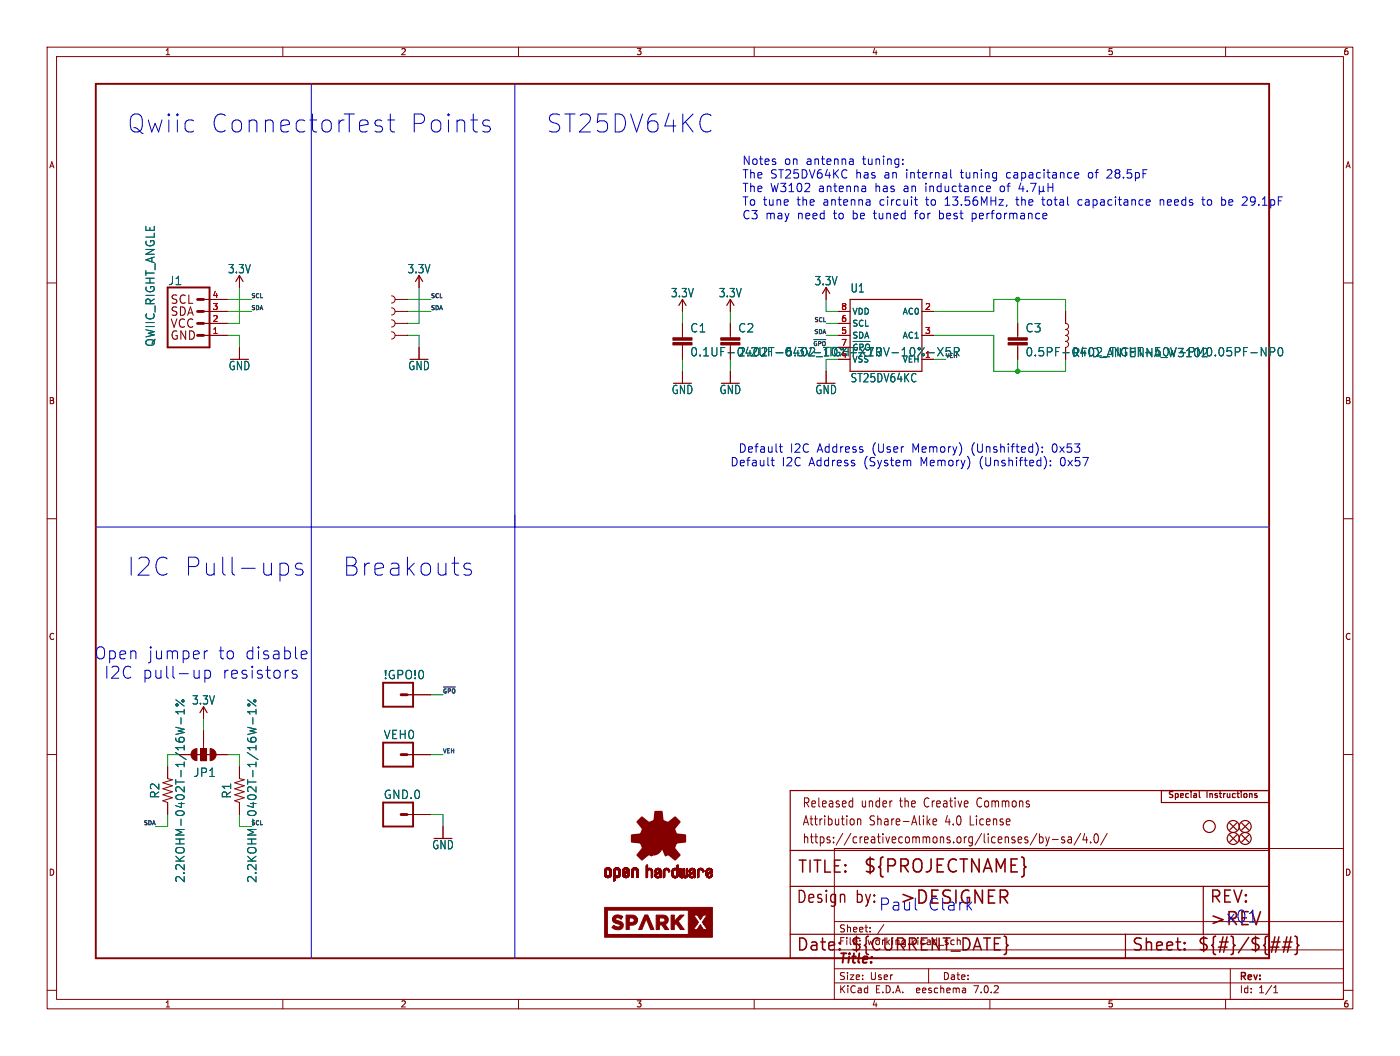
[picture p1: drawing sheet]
<svg xmlns="http://www.w3.org/2000/svg" width="297mm" height="224mm" viewBox="0 0 297 224" stroke-linecap="round" stroke-linejoin="round" font-family="sans-serif">
<defs><g id="words">
<g font-size="5.3" fill="#0000c2">
<text x="26.9" y="28.4">Qwiic</text>
<text x="44.3" y="28.4">Connector</text>
<text x="72.6" y="28.4">Test Points</text>
<text x="115.8" y="28.4">ST25DV64KC</text>
<text x="26.9" y="122.4">I2C Pull-ups</text>
<text x="72.6" y="122.4">Breakouts</text>
</g>
<text font-size="3.8" fill="#840000" x="183.1" y="185.4">${PROJECTNAME}</text>
<g font-size="3.8" fill="#0000c2">
<text x="190.8" y="192">&gt;DESIGNER</text>
<text x="256.5" y="196.6">&gt;REV</text>
</g>
<g font-size="3.5" fill="#0000c2">
<text x="20.1" y="140">Open</text>
<text x="31.3" y="140">jumper</text>
<text x="46.1" y="140">to</text>
<text x="51.6" y="140">disable</text>
<text x="22.1" y="144.1">I2C pull-up</text>
<text x="46.9" y="144.1">resistors</text>
<text x="186.4" y="193.3">Paul</text>
<text x="196.7" y="193.3">Clark</text>
<text x="260.1" y="195.8">x01</text>
</g>
<g font-size="3.5" fill="#840000">
<text x="169.2" y="185.4">TITLE:</text>
<text x="168.9" y="191.8">Design</text>
<text x="181.5" y="191.8">by:</text>
<text x="256.5" y="191.8">REV:</text>
<text x="168.9" y="201.9">Date:</text>
<text x="180.3" y="201.9">${CURRENT_DATE}</text>
<text x="240" y="201.9">Sheet:</text>
<text x="254" y="201.9">${#}/${##}</text>
</g>
<text font-size="2.8" fill="#840000" x="178" y="204.7">Title:</text>
<g font-size="2.7" fill="#840000">
<text x="170.2" y="171.5">Released</text>
<text x="182.6" y="171.5">under</text>
<text x="190.9" y="171.5">the</text>
<text x="196.2" y="171.5">Creative</text>
<text x="207.6" y="171.5">Commons</text>
<text x="170.2" y="175.3">Attribution</text>
<text x="170.2" y="179.1">https://creativecommons.org/licenses/by-sa/4.0/</text>
<text x="184.4" y="175.3">Share-Alike</text>
<text x="200.6" y="175.3">4.0</text>
<text x="205.9" y="175.3">License</text>
</g>
<g font-size="2.5" fill="#0000c2">
<text x="157.5" y="35.2">Notes</text>
<text x="166.3" y="35.2">on</text>
<text x="170.9" y="35.2">antenna</text>
<text x="182.9" y="35.2">tuning:</text>
<text x="157.5" y="38.1">The ST25DV64KC</text>
<text x="157.5" y="40.9">The W3102</text>
<text x="173.5" y="40.9">antenna</text>
<text x="181.4" y="38.1">has</text>
<text x="185.5" y="40.9">has</text>
<text x="187.4" y="38.1">an</text>
<text x="191.5" y="40.9">an</text>
<text x="192" y="38.1">internal</text>
<text x="196.1" y="40.9">inductance</text>
<text x="203.7" y="38.1">tuning</text>
<text x="212" y="40.9">of</text>
<text x="213.3" y="38.1">capacitance</text>
<text x="230.7" y="38.1">of</text>
<text x="234.7" y="38.1">28.5pF</text>
<text x="157.5" y="43.8">To tune</text>
<text x="157.5" y="46.7">C3 may</text>
<text x="169" y="43.8">the</text>
<text x="169" y="46.7">need</text>
<text x="174.5" y="43.8">antenna</text>
<text x="176.7" y="46.7">to</text>
<text x="180.7" y="46.7">be</text>
<text x="185.2" y="46.7">tuned</text>
<text x="186.5" y="43.8">circuit</text>
<text x="194" y="46.7">for</text>
<text x="196.3" y="43.8">to</text>
<text x="199.1" y="46.7">best</text>
<text x="200.3" y="43.8">13.56MHz,</text>
<text x="206" y="46.7">performance</text>
<text x="215.5" y="43.8">the</text>
<text x="221" y="43.8">total</text>
<text x="228.6" y="43.8">capacitance</text>
<text x="246" y="43.8">needs</text>
<text x="255" y="43.8">to</text>
<text x="259" y="43.8">be</text>
<text x="263.6" y="43.8">29.1pF</text>
<text x="154.9" y="99">Default</text>
<text x="156.7" y="96.2">Default</text>
<text x="165.8" y="99">I2C</text>
<text x="167.5" y="96.2">I2C</text>
<text x="171.5" y="99">Address</text>
<text x="173.2" y="96.2">Address</text>
<text x="183.1" y="99">(System</text>
<text x="184.8" y="96.2">(User</text>
<text x="193.3" y="96.2">Memory)</text>
<text x="195.1" y="99">Memory)</text>
<text x="205.9" y="96.2">(Unshifted):</text>
<text x="207.6" y="99">(Unshifted):</text>
<text x="223" y="96.2">0x53</text>
<text x="224.8" y="99">0x57</text>
</g>
<g font-size="2.5" fill="#006464">
<text x="48.3" y="58.1">3.3V</text>
<text x="86.4" y="58.1">3.3V</text>
<text x="35.6" y="60.6">J1</text>
<text x="142.3" y="63.2">3.3V</text>
<text x="152.5" y="63.2">3.3V</text>
<text x="172.8" y="60.7">3.3V</text>
<text x="180.4" y="62.2">U1</text>
<text x="146.4" y="70.7">C1</text>
<text x="156.6" y="70.7">C2</text>
<text x="217.5" y="70.7">C3</text>
<text x="33" y="73.6" transform="rotate(-90 33 73.6)">QWIIC_RIGHT_ANGLE</text>
<text x="156.6" y="75.7">2.2UF-0402_TIGHT-10V-10%-X5R</text>
<text x="217.5" y="75.7">0.5PF-0402_TIGHT-50V-PM0.05PF-NP0</text>
<text x="227.4" y="75.9">RFID_ANTENNA_W3102</text>
<text x="48.5" y="78.7">GND</text>
<text x="86.6" y="78.7">GND</text>
<text x="142.4" y="83.7">GND</text>
<text x="152.6" y="83.7">GND</text>
<text x="172.9" y="83.7">GND</text>
<text x="180.4" y="81.2">ST25DV64KC</text>
<text x="40.7" y="149.6">3.3V</text>
<text x="81.4" y="144.2">!GPO!0</text>
<text x="81.4" y="156.9">VEH0</text>
<text x="41" y="164.9">JP1</text>
<text x="33.9" y="169.4" transform="rotate(-90 33.9 169.4)">R2</text>
<text x="49.2" y="169.4" transform="rotate(-90 49.2 169.4)">R1</text>
<text x="81.4" y="169.6">GND.0</text>
<text x="91.6" y="180.3">GND</text>
<text x="39.3" y="187.3" transform="rotate(-90 39.3 187.3)">2.2KOHM-0402T-1/16W-1%</text>
<text x="54.6" y="187.3" transform="rotate(-90 54.6 187.3)">2.2KOHM-0402T-1/16W-1%</text>
</g>
<g font-size="2.5" fill="#840000">
<text x="36.1" y="64.7">SCL</text>
<text x="36.1" y="67.2">SDA</text>
<text x="36.1" y="69.7">VCC</text>
<text x="36.1" y="72.3">GND</text>
<text x="146.4" y="75.7">0.1UF-0402T-6.3V-10%-X7R</text>
</g>
<g font-size="2.1" fill="#840000">
<text x="178" y="197.9">Sheet:</text>
<text x="186.2" y="197.9">/</text>
<text x="178" y="200.6">File:</text>
<text x="184" y="200.6">working.kicad_sch</text>
<text x="178" y="208">Size:</text>
<text x="184.6" y="208">User</text>
<text x="200" y="208">Date:</text>
<text x="263" y="208.2">Rev:</text>
<text x="178" y="210.8">KiCad</text>
<text x="185.7" y="210.8">E.D.A.</text>
<text x="194.4" y="210.8">eeschema</text>
<text x="206.7" y="210.8">7.0.2</text>
<text x="263" y="210.8">Id:</text>
<text x="267" y="210.8">1/1</text>
</g>
<g font-size="1.8" fill="#840000">
<text x="35" y="11.8">1</text>
<text x="85" y="11.8">2</text>
<text x="135" y="11.8">3</text>
<text x="185" y="11.8">4</text>
<text x="235" y="11.8">5</text>
<text x="285" y="11.8">6</text>
<text x="10.4" y="35.8">A</text>
<text x="285.4" y="35.8">A</text>
<text x="10.3" y="85.8">B</text>
<text x="285.3" y="85.8">B</text>
<text x="10.3" y="135.8">C</text>
<text x="285.3" y="135.8">C</text>
<text x="247.6" y="169.5">Special</text>
<text x="256" y="169.5">Instructions</text>
<text x="10.3" y="185.8">D</text>
<text x="285.3" y="185.8">D</text>
<text x="35" y="213.8">1</text>
<text x="85" y="213.8">2</text>
<text x="135" y="213.8">3</text>
<text x="185" y="213.8">4</text>
<text x="235" y="213.8">5</text>
<text x="285" y="213.8">6</text>
</g>
<g font-size="1.8" fill="#a90000">
<text x="45.1" y="65.8">3</text>
<text x="45.1" y="63.2">4</text>
<text x="178.4" y="65.8">8</text>
<text x="196.2" y="65.8">2</text>
<text x="45.1" y="70.9">1</text>
<text x="45.1" y="68.3">2</text>
<text x="178.4" y="70.9">5</text>
<text x="178.4" y="68.3">6</text>
<text x="196.2" y="70.9">3</text>
<text x="178.4" y="75.9">4</text>
<text x="178.4" y="73.4">7</text>
<text x="196.2" y="75.9">1</text>
</g>
<g font-size="1.8" fill="#006464">
<text x="180.8" y="71.9">SDA</text>
<text x="180.8" y="69.4">SCL</text>
<text x="180.8" y="66.9">VDD</text>
<text x="191.4" y="66.9">AC0</text>
<text x="191.4" y="71.9">AC1</text>
<text x="180.8" y="77">VSS</text>
<text x="180.8" y="75.1">~{GPO}</text>
<text x="191.4" y="77">VEH</text>
</g>
<g font-size="1.2" fill="#0f0f0f">
<text x="53.3" y="63.3">SCL</text>
<text x="53.3" y="65.8">SDA</text>
<text x="91.4" y="65.8">SDA</text>
<text x="91.4" y="63.3">SCL</text>
<text x="172.6" y="70.9">SDA</text>
<text x="172.6" y="68.3">SCL</text>
<text x="94" y="147.1">~{GPO}</text>
<text x="94" y="159.8">VEH</text>
<text x="30.3" y="175">SDA</text>
</g>
<g font-size="1.2" fill="#006464">
<text x="172.3" y="73.4">~{GPO}</text>
<text x="200.7" y="76">VEH</text>
<text x="53.3" y="175">SCL</text>
</g>
</g></defs>
<g fill="none" stroke="#840000" stroke-width=".21">
<path d="M10 10h277v203.9h-277zM12 12h273v199.9h-273zM60 10v2M110 10v2M160 10v2M210 10v2M260 10v2M10 60h2M50.8 58.4v2.6M88.9 58.4v2.6M285 60h2M43.2 66h5.1"/>
<path d="M43.2 63.5h5.1M43.2 71.1h5.1M43.2 68.6h5.1M50.8 73.7v2.5M83.1 65.3a.76 .76 0 0 1 .7 .7 .76 .76 0 0 1-.7 .8M83.1 62.7a.76 .76 0 0 1 .7 .8 .76 .76 0 0 1-.7 .8M83.1 67.8a.76 .76 0 0 1 .7 .8 .76 .76 0 0 1-.7 .7M83.1 70.4a.76 .76 0 0 1 .7 .7 .76 .76 0 0 1-.7 .8M83.8 66h2.6M83.8 63.5h2.6M83.8 71.1h2.6M83.8 68.6h2.6"/>
<path d="M86.4 66h.1M86.4 63.5h.1M86.4 68.6h.1M86.4 71.1h.1M88.9 73.7v2.5M144.8 63.5v2.5M144.8 68.6v3M144.8 73.2v3M144.8 78.7v2.6M154.9 63.5v2.5M154.9 68.6v3M154.9 78.7v2.6"/>
<path d="M175.3 61v2.5M175.3 78.7v2.6M177.8 66h2.5M177.8 71.1h2.5M177.8 68.6h2.5M195.6 66h2.5M195.6 71.1h2.5M195.6 76.2h2.5M215.9 68.6v3M215.9 73.2v3M226.1 66v2.6l.4 .2 .2 .4-.2 .5-.4 .2 .4 .1 .2 .4-.2 .5-.4 .2 .3 .1 .3 .4-.1 .5-.5 .3 .4 .2 .2 .5-.2 .4-.4 .2M10 110h2"/>
<path d="M285 110h2M10 160h2M42.5 158.8h1.3v2.5h-1.3zM43.2 149.9v2.5M43.2 154.9v3.9M86.4 147.3h5M285 160h2M35.6 162.6v2.5l1 .3-2.1 .6 2.1 .6-2.1 .7 2.1 .6-2.1 .6 2.1 .7-2.1 .6 1.1 .4v2.5M38.1 160h2.5M45.7 160h2.6M50.8 162.6v2.5l1 .3-2 .6 2 .6-2 .7 2 .6-2 .6 2 .7-2 .6 1 .4v2.5M86.4 160h5"/>
<path d="M86.4 172.7h5M94 175.3v2.5M177 179.9h108v32h-108zM180.4 169.8l.5 .1M180.9 169.2v1.9M180.9 171l-.5 .1M181.9 173.6v1.3M181.9 173.8l.2-.2 .4 .1 .1 1.2M196.8 174.2l.5 .7M197.3 173.6l-.6 .8M197.9 174.3l.8-.2-.1-.4-.4-.1-.3 .3 .1 .9h.6M220 176.7l-1.4 2.5"/>
<path d="M220.5 176.8v1.9M220.5 177.5h.5l.3 .3-.2 .8h-.6M221.8 177.5l.4 1.2M222.2 178.7l-.4 .7M222.6 177.5l-.4 1.2M223.2 178h1.3M225.8 177.5h-.4l-.2 .2 .1 .3 .5 .2v.4h-.6M226.6 177.5h.6l.1 1.2M227.3 177.9l-.5 .1a.4 .4 0 0 0-.3 .4 .4 .4 0 0 0 .3 .3l.5-.1M229.3 176.7l-1.4 2.5M230.1 176.7l-.4 1.4h1M230.5 177.5v1.2"/>
<path d="M231.4 178.6v.1M232.3 176.9l.3-.1a1.34 1.34 0 0 1 0 1.9h-.1a1.44 1.44 0 0 1-.2-1.8zM234.9 176.7l-1.4 2.5M177 195.4h108M184.6 197.5v.1M184.6 196.7v.1M10 210h2M60 211.9v2M110 211.9v2M160 211.9v2M177 208.4h108M177 205.4h108"/>
<path d="M177 201.4h108M197 205.4v3M204.6 209.5l.3 .2v.8M204.9 210.4l-.5 .1M204.9 209.9h-.5M210 211.9v2M260 211.9v2M261 205.4v6.5M270.2 210.5h.9M270.2 209.4l.4-.4v1.5M285 210h2"/>
</g>
<g fill="none" stroke="#840000" stroke-width=".25">
<path d="M50 59.7l.8-1.3 .8 1.3M88.1 59.7l.8-1.3 .8 1.3M144 64.8l.8-1.3 .7 1.3M154.2 64.8l.7-1.3 .8 1.3M174.5 62.2l.8-1.2 .7 1.2M180.3 63.5h15.3v15.2h-15.3zM42.4 151.1l.8-1.2 .7 1.2M41.4 160h3.8M246.4 167.6v2.6h22.8M254.4 167.8v1.1l.2 .2M260.9 177l1.5 1.6M260.9 174.5l1.5 1.5"/>
<path d="M262.4 177l-1.5 1.6M262.4 174.5l-1.5 1.5M263.4 177l1.5 1.6M263.4 174.5l1.5 1.5M264.9 174.5l-1.5 1.5M264.9 177l-1.5 1.6M266.5 168.7l.2 .2-.2 .2M266.5 168.3h.1M167.6 198.1h101.6v-30.5h-101.6v35.6h101.6M167.6 180.3h101.6M167.6 188h101.6M238.8 198.1v5.1"/>
<path d="M255.3 188v10.1"/>
<circle cx="256.5" cy="175.3" r="1.27"/>
<circle cx="261.6" cy="175.3" r="1.27"/>
<circle cx="261.6" cy="177.8" r="1.27"/>
<circle cx="264.2" cy="177.8" r="1.27"/>
<circle cx="264.2" cy="175.3" r="1.27"/>
</g>
<path d="M20.3 17.8h248.9v185.4h-248.9zM35.6 61h8.8v12.7h-8.8zM81.3 144.8h6.3v5.1h-6.3zM81.3 157.5h6.3v5.1h-6.3zM81.3 170.2h6.3v5.1h-6.3z" fill="none" stroke="#840000" stroke-width=".41"/>
<path d="M41.9 71.1h1.3M41.9 68.6h1.3M41.9 66h1.3M41.9 63.5h1.3M85.1 147.3h1.3M85.1 160h1.3M85.1 172.7h1.3" fill="none" stroke="#840000" stroke-width=".61"/>
<g fill="none" stroke="#840000" stroke-width=".32">
<path d="M251.3 199.9v.2M251.3 199.9l.1 .1-.1 .1M251.3 199.9l-.1 .1 .1 .1M269.7 199.7h1.9M271.3 198.7l-.7 3.2M272.3 199.7h1.8M273 198.7l-.7 3.2M273.9 198.7l-.8 3.2M274.7 198.5l.4 .2 .1 .2v1.2l.4 .4-.4 .3v1.2l-.1 .3-.4 .1M251.3 201.2l.1 .1-.1 .1M251.3 201.2l-.1 .1 .1 .1M251.3 201.2v.2"/>
<path d="M269.5 200.8h1.8M272 200.8h1.9"/>
</g>
<g fill="#840000" stroke="#840000" stroke-width=".21">
<path d="M131.6 194.8h.2z"/>
<path d="M136.8 194h.6l.4 .8h-1.3z"/>
<path d="M142.4 194h.6v.8h-.6z"/>
<path d="M144.3 194h.8l-.7 .8h-.8z"/>
<path d="M136.5 194.8h1.3l.9 2.3h-.7l-.9-2.3-.9 2.3h-.7z"/>
<path d="M142.4 194.8h.6v.6l.6-.6h.8l-.5 .5 1.3 1.8h-.8l-1-1.3-.4 .4v.9h-.6z"/>
<path d="M146 195.9h2l-.9 1.2h.8l.7-1 .7 1h.7l-.8-1.2h1.9v2.8h-5.3v-.5h.2z"/>
<path d="M132.8 194l1.8 .1 .3 .2 .3 .5h-.7l-.5-.1-1.2 .1z"/>
<path d="M139.2 194l1.9 .1 .4 .2 .2 .5h-.7l-.4-.1-1.4 .1z"/>
<path d="M128.3 192.4h22.8v3.5h-1.9l-.2-.4 1-1.5h-.8l-.6 1-.7-1h-.7l1 1.6-.2 .3h-2v-2.9h-17.1v5.2h16.9v.5h-17.5z"/>
<path d="M130.2 194.3a1.59 1.59 0 0 1 1.9 .1l-.3 .4-.8-.2-.4 .2h-.7z"/>
<path d="M139.2 194.8h.7v.7l1-.1 .2-.3-.1-.3h.7l.1 .3a.95 .95 0 0 1-.7 .9l.8 1.1h-.8l-.7-1h-.5v1h-.7z"/>
<path d="M132.8 194.8h.7v.8h.5a.47 .47 0 0 0 .5-.2 .47 .47 0 0 0 0-.6h.7v.3a1.26 1.26 0 0 1-1.7 1.1v.9h-.7z"/>
<path d="M129.9 194.8h.7v.2l.3 .2a1.09 1.09 0 0 1 1.3 1 1.17 1.17 0 0 1-1.8 .8l-.6-.3 .4-.5a.82 .82 0 0 0 1.4 .1l-.1-.2-.6-.2a.92 .92 0 0 1-1-1.1z"/>
<path d="M142.7 72.6h4.1v.6h-4.1z"/>
<path d="M142.7 71.6h4.1v.5h-4.1z"/>
<path d="M128.2 185.4h.4z"/>
<path d="M128.2 185.3l.4 .1z"/>
<path d="M128.2 185.3h.4z"/>
<path d="M128.2 185.2l.4 .1z"/>
<path d="M128.2 185.2h.4z"/>
<path d="M128.2 185.1l.4 .1z"/>
<path d="M128.2 185.1h.4z"/>
<path d="M128.2 185l.4 .1z"/>
<path d="M128.2 185h.4z"/>
<path d="M128.2 184.9l.4 .1z"/>
<path d="M128.2 184.9h.4z"/>
<path d="M128.2 184.8l.4 .1z"/>
<path d="M128.2 184.8h.4z"/>
<path d="M128.2 184.7l.4 .1z"/>
<path d="M128.2 184.7h.4z"/>
<path d="M128.3 185.5h.4z"/>
<path d="M128.3 185.5h.3z"/>
<path d="M128.3 185.4l.3 .1z"/>
<path d="M128.3 184.7h.3z"/>
<path d="M128.3 184.6l.3 .1z"/>
<path d="M128.3 184.6h.3z"/>
<path d="M128.3 184.6h.4z"/>
<path d="M128.3 185.6h.4z"/>
<path d="M128.3 185.5l.4 .1z"/>
<path d="M128.3 184.5l.4 .1z"/>
<path d="M128.3 184.5h.4z"/>
<path d="M128.3 185.6l.5 .1z"/>
<path d="M128.3 185.6h.5z"/>
<path d="M128.3 184.4l.5 .1z"/>
<path d="M128.3 184.4h.5z"/>
<path d="M128.3 185.7h.5z"/>
<path d="M128.3 185.7h.6z"/>
<path d="M128.3 184.4h.6z"/>
<path d="M128.3 185.7h1.3z"/>
<path d="M128.3 184.4h1.3z"/>
<path d="M128.3 185.8h1.3z"/>
<path d="M128.3 185.7l1.3 .1z"/>
<path d="M128.3 184.3l1.3 .1z"/>
<path d="M128.3 184.3h1.3z"/>
<path d="M128.4 185.8h1.2z"/>
<path d="M128.4 184.3h1.2z"/>
<path d="M128.4 184.3h1.1z"/>
<path d="M128.4 185.8h1.1z"/>
<path d="M128.4 184.2l1.1 .1z"/>
<path d="M128.4 185.8l1.1 .1z"/>
<path d="M128.4 184.2h1.1z"/>
<path d="M128.4 185.9h1.1z"/>
<path d="M128.5 185.9h1z"/>
<path d="M128.5 184.2h1z"/>
<path d="M128.5 185.9l.9 .1z"/>
<path d="M128.5 184.1l.9 .1z"/>
<path d="M128.5 186h.9z"/>
<path d="M128.5 184.1h.9z"/>
<path d="M128.6 184.1h.8z"/>
<path d="M128.6 186h.8z"/>
<path d="M128.6 186h.7z"/>
<path d="M128.6 184.1h.7z"/>
<path d="M128.7 186l.6 .1z"/>
<path d="M128.7 184l.6 .1z"/>
<path d="M128.7 186.1h.5z"/>
<path d="M128.7 184h.5z"/>
<path d="M128.8 186.1h.4z"/>
<path d="M128.8 184h.4z"/>
<path d="M128.8 186.1h.3z"/>
<path d="M128.8 184h.3z"/>
<path d="M128.9 186.1h.2z"/>
<path d="M128.9 184h.2z"/>
<path d="M129 184.4h.6z"/>
<path d="M129.1 185.7h.5z"/>
<path d="M129.1 184.4h.5z"/>
<path d="M129.2 185.7h.5z"/>
<path d="M129.2 184.4h.4z"/>
<path d="M129.2 185.6l.5 .1z"/>
<path d="M129.2 185.6h.5z"/>
<path d="M129.2 184.4l.5 .1z"/>
<path d="M129.2 184.5h.5z"/>
<path d="M129.3 185.6h.4z"/>
<path d="M129.3 184.5h.4z"/>
<path d="M129.3 184.5l.4 .1z"/>
<path d="M129.3 185.5l.4 .1z"/>
<path d="M129.3 185.5h.4z"/>
<path d="M129.3 184.6h.4z"/>
<path d="M129.3 185.4l.4 .1z"/>
<path d="M129.3 185.4h.4z"/>
<path d="M129.3 185.3l.4 .1z"/>
<path d="M129.3 185.3h.4z"/>
<path d="M129.3 185.2l.4 .1z"/>
<path d="M129.3 185.2h.4z"/>
<path d="M129.3 185.1l.4 .1z"/>
<path d="M129.3 185.1h.4z"/>
<path d="M129.3 185l.4 .1z"/>
<path d="M129.3 185h.4z"/>
<path d="M129.3 184.9l.4 .1z"/>
<path d="M129.3 184.9h.4z"/>
<path d="M129.3 184.8l.4 .1z"/>
<path d="M129.3 184.8h.4z"/>
<path d="M129.3 184.7l.4 .1z"/>
<path d="M129.3 184.7h.4z"/>
<path d="M129.3 184.6l.4 .1z"/>
<path d="M130.2 186.7l.2 .1z"/>
<path d="M130.2 186.7h.2z"/>
<path d="M130.2 186.7h.3z"/>
<path d="M130.2 186.6l.3 .1z"/>
<path d="M130.2 186.6h.3z"/>
<path d="M130.2 186.5l.3 .1z"/>
<path d="M130.2 186.5h.3z"/>
<path d="M130.2 186.4l.3 .1z"/>
<path d="M130.2 186.4h.3z"/>
<path d="M130.2 186.3l.3 .1z"/>
<path d="M130.2 186.3h.3z"/>
<path d="M130.2 186.2l.3 .1z"/>
<path d="M130.2 186.2h.3z"/>
<path d="M130.2 186.1l.3 .1z"/>
<path d="M130.2 186.1h.3z"/>
<path d="M130.2 186.1h.4z"/>
<path d="M130.2 186l1 .1z"/>
<path d="M130.2 186h1z"/>
<path d="M130.2 186h1.1z"/>
<path d="M130.2 185.9l1.2 .1z"/>
<path d="M130.2 185.9h1.2z"/>
<path d="M130.2 185.9h1.3z"/>
<path d="M130.2 185.8l1.3 .1z"/>
<path d="M130.2 185.8h1.3z"/>
<path d="M130.2 185.7l1.3 .1z"/>
<path d="M130.2 185.7h1.3z"/>
<path d="M130.2 185.7h.6z"/>
<path d="M130.2 185.7h.5z"/>
<path d="M130.2 185.6l.5 .1z"/>
<path d="M130.2 185.6h.5z"/>
<path d="M130.2 185.6h.4z"/>
<path d="M130.2 185.5l.4 .1z"/>
<path d="M130.2 185.5h.4z"/>
<path d="M130.2 185.5h.3z"/>
<path d="M130.2 185.4l.3 .1z"/>
<path d="M130.2 185.4h.3z"/>
<path d="M130.2 185.3l.3 .1z"/>
<path d="M130.2 185.3h.3z"/>
<path d="M130.2 185.2l.3 .1z"/>
<path d="M130.2 185.2h.3z"/>
<path d="M130.2 185.1l.3 .1z"/>
<path d="M130.2 185.1h.3z"/>
<path d="M130.2 185l.3 .1z"/>
<path d="M130.2 185h.3z"/>
<path d="M130.2 184.9l.3 .1z"/>
<path d="M130.2 184.9h.3z"/>
<path d="M130.2 184.8l.3 .1z"/>
<path d="M130.2 184.8h.3z"/>
<path d="M130.2 184.7l.3 .1z"/>
<path d="M130.2 184.7h.3z"/>
<path d="M130.2 184.6l.3 .1z"/>
<path d="M130.2 184.6h.3z"/>
<path d="M130.2 184.6h.4z"/>
<path d="M130.2 186.8h.1z"/>
<path d="M130.2 184.5l.4 .1z"/>
<path d="M130.2 184.5h.4z"/>
<path d="M130.2 184.5h.5z"/>
<path d="M130.2 184.4l.5 .1z"/>
<path d="M130.2 184.4h.5z"/>
<path d="M130.2 184.4h.6z"/>
<path d="M130.2 184.4h1.3z"/>
<path d="M130.2 184.3l1.3 .1z"/>
<path d="M130.2 184.3h1.3z"/>
<path d="M130.3 184.3h1.2z"/>
<path d="M130.3 184.2l1.2 .1z"/>
<path d="M130.3 184.2h1.2z"/>
<path d="M130.3 184.2h1.1z"/>
<path d="M130.4 184.2h1z"/>
<path d="M130.4 184.1l1 .1z"/>
<path d="M130.4 184.1h.9z"/>
<path d="M130.5 184.1h.8z"/>
<path d="M130.5 184.1h.7z"/>
<path d="M130.6 184l.6 .1z"/>
<path d="M130.6 186.1h.5z"/>
<path d="M130.6 184h.5z"/>
<path d="M130.7 186.1h.4z"/>
<path d="M130.7 184h.4z"/>
<path d="M130.7 184h.3z"/>
<path d="M130.8 186.1h.2z"/>
<path d="M130.8 184h.2z"/>
<path d="M130.9 184.4h.6z"/>
<path d="M131 185.7h.5z"/>
<path d="M131 185.7h.6z"/>
<path d="M131 184.4h.6z"/>
<path d="M131.1 185.7h.5z"/>
<path d="M131.1 184.4h.5z"/>
<path d="M131.1 185.6l.5 .1z"/>
<path d="M131.1 184.4l.5 .1z"/>
<path d="M131.1 185.6h.5z"/>
<path d="M131.1 184.5h.5z"/>
<path d="M131.2 185.6h.4z"/>
<path d="M131.2 184.5h.4z"/>
<path d="M131.2 184.5l.4 .1z"/>
<path d="M131.2 185.5l.4 .1z"/>
<path d="M131.2 184.6h.4z"/>
<path d="M131.2 185.5h.4z"/>
<path d="M131.2 185.4l.4 .1z"/>
<path d="M131.2 185.4h.4z"/>
<path d="M131.2 184.7h.4z"/>
<path d="M131.2 184.6l.4 .1z"/>
<path d="M131.2 185.3l.4 .1z"/>
<path d="M131.2 185.3h.4z"/>
<path d="M131.2 185.2l.4 .1z"/>
<path d="M131.2 185.2h.4z"/>
<path d="M131.2 185.1l.4 .1z"/>
<path d="M131.2 185.1h.4z"/>
<path d="M131.2 185l.4 .1z"/>
<path d="M131.2 185h.4z"/>
<path d="M131.2 184.9l.4 .1z"/>
<path d="M131.2 184.9h.4z"/>
<path d="M131.2 184.8l.4 .1z"/>
<path d="M131.2 184.8h.4z"/>
<path d="M131.2 184.7l.4 .1z"/>
<path d="M132.1 185.5h.4z"/>
<path d="M132.1 185.4l.4 .1z"/>
<path d="M132.1 185.4h.4z"/>
<path d="M132.1 185.4h.5z"/>
<path d="M132.1 185.3l.5 .1z"/>
<path d="M132.1 185.3h.5z"/>
<path d="M132.1 185.3h.6z"/>
<path d="M132.1 185.3h.7z"/>
<path d="M132.1 185.2l.7 .1z"/>
<path d="M132.1 185.2h.7z"/>
<path d="M132.1 185.2h.8z"/>
<path d="M132.1 185.2h.9z"/>
<path d="M132.1 185.1l.9 .1z"/>
<path d="M132.1 185.1h.9z"/>
<path d="M132.1 185.1h1z"/>
<path d="M132.1 185.1h1.1z"/>
<path d="M132.1 185l1.1 .1z"/>
<path d="M132.1 185h1.2z"/>
<path d="M132.1 185h1.3z"/>
<path d="M132.1 184.9l1.4 .1z"/>
<path d="M132.1 184.9h1.4z"/>
<path d="M132.1 184.9h.4z"/>
<path d="M132.1 184.9h.3z"/>
<path d="M132.1 184.8l.3 .1z"/>
<path d="M132.1 184.8h.3z"/>
<path d="M132.1 184.7l.3 .1z"/>
<path d="M132.1 184.7h.3z"/>
<path d="M132.1 184.7h.4z"/>
<path d="M132.1 184.6l.4 .1z"/>
<path d="M132.1 184.6h.4z"/>
<path d="M132.1 185.6h.5z"/>
<path d="M132.1 185.6h.4z"/>
<path d="M132.1 185.5l.4 .1z"/>
<path d="M132.1 184.5l.4 .1z"/>
<path d="M132.1 184.5h.4z"/>
<path d="M132.1 185.7h.5z"/>
<path d="M132.1 185.6l.5 .1z"/>
<path d="M132.1 184.5h.5z"/>
<path d="M132.1 184.4l.5 .1z"/>
<path d="M132.1 184.4h.5z"/>
<path d="M132.1 185.7h.6z"/>
<path d="M132.1 184.4h.6z"/>
<path d="M132.1 185.7h1.3z"/>
<path d="M132.2 185.8h1.2z"/>
<path d="M132.2 185.7l1.2 .1z"/>
<path d="M132.2 184.4h1.2z"/>
<path d="M132.2 184.3l1.2 .1z"/>
<path d="M132.2 184.3h1.2z"/>
<path d="M132.2 185.8l1.1 .1z"/>
<path d="M132.2 185.9h1.1z"/>
<path d="M132.2 184.2l1.2 .1z"/>
<path d="M132.2 184.2h1.2z"/>
<path d="M132.3 185.9h1z"/>
<path d="M132.3 184.2h1z"/>
<path d="M132.3 185.9l1 .1z"/>
<path d="M132.3 184.1l1 .1z"/>
<path d="M132.3 186h.9z"/>
<path d="M132.4 184.1h.9z"/>
<path d="M132.4 186h.8z"/>
<path d="M132.4 184.1h.8z"/>
<path d="M132.4 184.1h.7z"/>
<path d="M132.5 186h.6z"/>
<path d="M132.5 184l.6 .1z"/>
<path d="M132.5 186l.6 .1z"/>
<path d="M132.5 184h.6z"/>
<path d="M132.5 186.1h.6z"/>
<path d="M132.5 184.9h1z"/>
<path d="M132.6 184.9h.9z"/>
<path d="M132.6 184h.4z"/>
<path d="M132.6 186.1h.4z"/>
<path d="M132.6 186.1h.3z"/>
<path d="M132.7 186.1h.2z"/>
<path d="M132.7 184.9h.8z"/>
<path d="M132.7 184h.2z"/>
<path d="M132.7 184.8l.8 .1z"/>
<path d="M132.7 184.8h.8z"/>
<path d="M132.8 184.8h.7z"/>
<path d="M132.9 184.8h.6z"/>
<path d="M132.9 184.4h.5z"/>
<path d="M132.9 185.7h.5z"/>
<path d="M132.9 184.4h.6z"/>
<path d="M132.9 184.7l.6 .1z"/>
<path d="M133 185.7h.5z"/>
<path d="M133 184.7h.5z"/>
<path d="M133 184.4h.5z"/>
<path d="M133 184.4l.5 .1z"/>
<path d="M133 185.6l.5 .1z"/>
<path d="M133 184.5h.5z"/>
<path d="M133 185.6h.5z"/>
<path d="M133.1 185.6h.4z"/>
<path d="M133.1 184.5h.4z"/>
<path d="M133.1 184.7h.4z"/>
<path d="M133.1 184.5l.4 .1z"/>
<path d="M133.1 184.6h.4z"/>
<path d="M133.1 185.5l.4 .1z"/>
<path d="M133.1 185.5h.4z"/>
<path d="M133.1 184.6l.4 .1z"/>
<path d="M133.1 185.4l.4 .1z"/>
<path d="M133.1 185.4h.4z"/>
<path d="M133.2 185.4h.3z"/>
<path d="M133.2 185.3l.3 .1z"/>
<path d="M133.2 185.3h.3z"/>
<path d="M133.3 185.3h.2z"/>
<path d="M133.3 185.2l.2 .1z"/>
<path d="M133.3 185.2h.2z"/>
<path d="M134 186h.2z"/>
<path d="M134 186h.3z"/>
<path d="M134 185.9l.3 .1z"/>
<path d="M134 185.9h.4z"/>
<path d="M134 185.8l.4 .1z"/>
<path d="M134 185.8h.4z"/>
<path d="M134 185.7l.4 .1z"/>
<path d="M134 185.7h.4z"/>
<path d="M134 185.6l.4 .1z"/>
<path d="M134 185.6h.4z"/>
<path d="M134 185.5l.4 .1z"/>
<path d="M134 185.5h.4z"/>
<path d="M134 185.4l.4 .1z"/>
<path d="M134 185.4h.4z"/>
<path d="M134 185.3l.4 .1z"/>
<path d="M134 185.3h.4z"/>
<path d="M134 185.2l.4 .1z"/>
<path d="M134 185.2h.4z"/>
<path d="M134 185.1l.4 .1z"/>
<path d="M134 185.1h.4z"/>
<path d="M134 185l.4 .1z"/>
<path d="M134 185h.4z"/>
<path d="M134 184.9l.4 .1z"/>
<path d="M134 184.9h.4z"/>
<path d="M134 184.8l.4 .1z"/>
<path d="M134 184.8h.4z"/>
<path d="M134 184.7l.4 .1z"/>
<path d="M134 184.7h.4z"/>
<path d="M134 184.6l.4 .1z"/>
<path d="M134 184.6h.4z"/>
<path d="M134 186l.2 .1z"/>
<path d="M134 186.1h.1z"/>
<path d="M134 184.5l.4 .1z"/>
<path d="M134 184.5h.4z"/>
<path d="M134 184.5h.5z"/>
<path d="M134 184.4l.5 .1z"/>
<path d="M134 184.4h.5z"/>
<path d="M134 184.4h.6z"/>
<path d="M134.1 184.4h.6z"/>
<path d="M134.1 184.4h1.3z"/>
<path d="M134.1 184.3l1.3 .1z"/>
<path d="M134.1 184.3h1.3z"/>
<path d="M134.1 184.3h1.2z"/>
<path d="M134.1 184.2l1.2 .1z"/>
<path d="M134.1 184.2h1.2z"/>
<path d="M134.2 184.2h1.1z"/>
<path d="M134.2 184.2h1z"/>
<path d="M134.2 184.1l1 .1z"/>
<path d="M134.2 184.1h1z"/>
<path d="M134.3 184.1h.8z"/>
<path d="M134.4 184.1h.6z"/>
<path d="M134.4 184l.6 .1z"/>
<path d="M134.4 184h.6z"/>
<path d="M134.5 184h.4z"/>
<path d="M134.6 184h.3z"/>
<path d="M134.6 184h.2z"/>
<path d="M134.8 184.4h.6z"/>
<path d="M134.9 184.4h.5z"/>
<path d="M134.9 184.4l.5 .1z"/>
<path d="M134.9 184.5h.5z"/>
<path d="M135 184.5h.4z"/>
<path d="M135 184.5l.4 .1z"/>
<path d="M135 184.6h.4z"/>
<path d="M135 186h.3z"/>
<path d="M135 186h.4z"/>
<path d="M135 185.9l.4 .1z"/>
<path d="M135 185.9h.5z"/>
<path d="M135 185.8l.5 .1z"/>
<path d="M135 185.8h.5z"/>
<path d="M135 185.7l.5 .1z"/>
<path d="M135 185.7h.5z"/>
<path d="M135 185.6l.5 .1z"/>
<path d="M135 185.6h.5z"/>
<path d="M135 185.5l.5 .1z"/>
<path d="M135 185.5h.5z"/>
<path d="M135 185.4l.5 .1z"/>
<path d="M135 185.4h.5z"/>
<path d="M135 185.3l.5 .1z"/>
<path d="M135 185.3h.5z"/>
<path d="M135 185.2l.5 .1z"/>
<path d="M135 185.2h.5z"/>
<path d="M135 185.1l.5 .1z"/>
<path d="M135 185.1h.5z"/>
<path d="M135 185l.5 .1z"/>
<path d="M135 185h.5z"/>
<path d="M135 184.9l.5 .1z"/>
<path d="M135 184.9h.5z"/>
<path d="M135 184.8l.5 .1z"/>
<path d="M135 184.8h.5z"/>
<path d="M135 184.7l.5 .1z"/>
<path d="M135 184.7h.5z"/>
<path d="M135 184.6l.5 .1z"/>
<path d="M135.1 186l.2 .1z"/>
<path d="M135.1 186h.2z"/>
<path d="M135.1 186.1h.1z"/>
<path d="M137.1 186.1h.1z"/>
<path d="M137.1 186.1h.2z"/>
<path d="M137.1 183.6h.3z"/>
<path d="M137.1 186l.2 .1z"/>
<path d="M137.1 186h.2z"/>
<path d="M137.1 186h.3z"/>
<path d="M137.1 185.9l.3 .1z"/>
<path d="M137.1 185.9h.3z"/>
<path d="M137.1 185.8l.3 .1z"/>
<path d="M137.1 185.8h.3z"/>
<path d="M137.1 185.7l.3 .1z"/>
<path d="M137.1 185.7h.3z"/>
<path d="M137.1 185.6l.3 .1z"/>
<path d="M137.1 185.6h.3z"/>
<path d="M137.1 185.5l.3 .1z"/>
<path d="M137.1 185.5h.3z"/>
<path d="M137.1 185.4l.3 .1z"/>
<path d="M137.1 185.4h.3z"/>
<path d="M137.1 185.3l.3 .1z"/>
<path d="M137.1 185.3h.3z"/>
<path d="M137.1 185.2l.3 .1z"/>
<path d="M137.1 185.2h.3z"/>
<path d="M137.1 185.1l.3 .1z"/>
<path d="M137.1 185.1h.3z"/>
<path d="M137.1 185l.3 .1z"/>
<path d="M137.1 185h.3z"/>
<path d="M137.1 184.9l.3 .1z"/>
<path d="M137.1 184.9h.3z"/>
<path d="M137.1 184.8l.3 .1z"/>
<path d="M137.1 184.8h.3z"/>
<path d="M137.1 184.7l.3 .1z"/>
<path d="M137.1 184.7h.3z"/>
<path d="M137.1 184.6l.3 .1z"/>
<path d="M137.1 184.6h.3z"/>
<path d="M137.1 184.6h.4z"/>
<path d="M137.1 184.5l.4 .1z"/>
<path d="M137.1 184.5h.4z"/>
<path d="M137.1 184.5h.5z"/>
<path d="M137.1 184.4l.5 .1z"/>
<path d="M137.1 184.4h.5z"/>
<path d="M137.1 184.4h.6z"/>
<path d="M137.1 184.4h1.2z"/>
<path d="M137.1 184.3l1.2 .1z"/>
<path d="M137.1 184.3h1.2z"/>
<path d="M137.1 184.3h1.1z"/>
<path d="M137.1 184.2l1.1 .1z"/>
<path d="M137.1 184.2h1.1z"/>
<path d="M137.1 184.2h1z"/>
<path d="M137.1 184.2h.3z"/>
<path d="M137.1 184.1l.3 .1z"/>
<path d="M137.1 184.1h.3z"/>
<path d="M137.1 184l.3 .1z"/>
<path d="M137.1 184h.3z"/>
<path d="M137.1 183.9l.3 .1z"/>
<path d="M137.1 183.9h.3z"/>
<path d="M137.1 183.8l.3 .1z"/>
<path d="M137.1 183.8h.3z"/>
<path d="M137.1 183.7l.3 .1z"/>
<path d="M137.1 183.7h.3z"/>
<path d="M137.1 183.6l.3 .1z"/>
<path d="M137.1 183.5l.3 .1z"/>
<path d="M137.1 183.5h.3z"/>
<path d="M137.2 183.5h.2z"/>
<path d="M137.5 184.2h.6z"/>
<path d="M137.5 184.2h.5z"/>
<path d="M137.6 184.1l.4 .1z"/>
<path d="M137.6 184.1h.4z"/>
<path d="M137.8 184.4h.5z"/>
<path d="M137.9 184.4h.4z"/>
<path d="M138 184.4l.4 .1z"/>
<path d="M138 184.5h.4z"/>
<path d="M138.1 184.5h.3z"/>
<path d="M138.1 184.5l.3 .1z"/>
<path d="M138.1 184.6h.3z"/>
<path d="M138.1 184.6l.3 .1z"/>
<path d="M138.1 184.7h.3z"/>
<path d="M138.2 184.7h.2z"/>
<path d="M138.2 184.8h.2z"/>
<path d="M138.2 184.7l.2 .1z"/>
<path d="M138.2 186.1h.1z"/>
<path d="M138.2 186.1h.2z"/>
<path d="M138.2 186l.2 .1z"/>
<path d="M138.2 186h.2z"/>
<path d="M138.2 185.9l.2 .1z"/>
<path d="M138.2 185.9h.2z"/>
<path d="M138.2 185.8l.2 .1z"/>
<path d="M138.2 185.8h.2z"/>
<path d="M138.2 185.7l.2 .1z"/>
<path d="M138.2 185.7h.2z"/>
<path d="M138.2 185.6l.2 .1z"/>
<path d="M138.2 185.6h.2z"/>
<path d="M138.2 185.5l.2 .1z"/>
<path d="M138.2 185.5h.2z"/>
<path d="M138.2 185.4l.2 .1z"/>
<path d="M138.2 185.4h.2z"/>
<path d="M138.2 185.3l.2 .1z"/>
<path d="M138.2 185.3h.2z"/>
<path d="M138.2 185.2l.2 .1z"/>
<path d="M138.2 185.2h.2z"/>
<path d="M138.2 185.1l.2 .1z"/>
<path d="M138.2 185.1h.2z"/>
<path d="M138.2 185l.2 .1z"/>
<path d="M138.2 185h.2z"/>
<path d="M138.2 184.9l.2 .1z"/>
<path d="M138.2 184.9h.2z"/>
<path d="M138.2 184.8l.2 .1z"/>
<path d="M138.9 185.7h.3z"/>
<path d="M138.9 185.6l.3 .1z"/>
<path d="M138.9 185.6h.3z"/>
<path d="M138.9 185.5l.3 .1z"/>
<path d="M138.9 185.5h.3z"/>
<path d="M138.9 184.9h.2z"/>
<path d="M138.9 184.8l.3 .1z"/>
<path d="M138.9 184.8h.3z"/>
<path d="M138.9 185.7l.4 .1z"/>
<path d="M138.9 185.7h.4z"/>
<path d="M138.9 185.5h.4z"/>
<path d="M138.9 184.9h.1z"/>
<path d="M138.9 184.7l.3 .1z"/>
<path d="M138.9 184.7h.3z"/>
<path d="M138.9 185.8h.4z"/>
<path d="M138.9 185.4l.4 .1z"/>
<path d="M138.9 185.4h.4z"/>
<path d="M138.9 184.6l.3 .1z"/>
<path d="M138.9 184.6h.3z"/>
<path d="M138.9 185.8h.5z"/>
<path d="M138.9 185.4h.5z"/>
<path d="M138.9 185.4h.6z"/>
<path d="M138.9 184.6h.4z"/>
<path d="M139 185.9h.8z"/>
<path d="M139 185.8l.4 .1z"/>
<path d="M139 185.3l.5 .1z"/>
<path d="M139 184.5l.3 .1z"/>
<path d="M139 184.5h.3z"/>
<path d="M139 185.3h.5z"/>
<path d="M139 184.5h.4z"/>
<path d="M139 185.3h.6z"/>
<path d="M139 185.3h.7z"/>
<path d="M139 184.4l.4 .1z"/>
<path d="M139 184.4h.5z"/>
<path d="M139 185.9l.8 .1z"/>
<path d="M139 185.2l.7 .1z"/>
<path d="M139 184.4h.6z"/>
<path d="M139 186h.8z"/>
<path d="M139 185.2h.7z"/>
<path d="M139 184.4h1.1z"/>
<path d="M139.1 186h.7z"/>
<path d="M139.1 185.2h.6z"/>
<path d="M139.1 184.4h1z"/>
<path d="M139.1 185.2h.7z"/>
<path d="M139.1 184.3l1 .1z"/>
<path d="M139.1 184.3h1z"/>
<path d="M139.1 185.2h.8z"/>
<path d="M139.1 184.3h.9z"/>
<path d="M139.2 184.3h.8z"/>
<path d="M139.2 186l.6 .1z"/>
<path d="M139.2 185.1l1.1 .1z"/>
<path d="M139.2 184.2l.8 .1z"/>
<path d="M139.2 186.1h.6z"/>
<path d="M139.2 184.2h.8z"/>
<path d="M139.2 185.1h1.1z"/>
<path d="M139.2 184.2h.7z"/>
<path d="M139.3 185.1h1z"/>
<path d="M139.3 186.1h.5z"/>
<path d="M139.3 184.2h.6z"/>
<path d="M139.3 186.1h.4z"/>
<path d="M139.3 184.2h.5z"/>
<path d="M139.4 185.1h.9z"/>
<path d="M139.4 184.1l.4 .1z"/>
<path d="M139.4 184.1h.4z"/>
<path d="M139.4 185l.9 .1z"/>
<path d="M139.5 185h.8z"/>
<path d="M139.5 185.8l.2 .1z"/>
<path d="M139.5 184.1h.2z"/>
<path d="M139.6 185.8h.1z"/>
<path d="M139.6 185h.7z"/>
<path d="M139.6 184.4h.6z"/>
<path d="M139.7 184.4h.5z"/>
<path d="M139.7 184.9l.6 .1z"/>
<path d="M139.7 184.9h.6z"/>
<path d="M139.8 184.4l.4 .1z"/>
<path d="M139.8 184.9h.5z"/>
<path d="M139.8 184.5h.4z"/>
<path d="M139.9 184.5h.3z"/>
<path d="M139.9 184.9h.4z"/>
<path d="M139.9 184.5l.3 .1z"/>
<path d="M139.9 184.6h.3z"/>
<path d="M139.9 184.8l.4 .1z"/>
<path d="M139.9 185.2h.4z"/>
<path d="M139.9 184.8h.4z"/>
<path d="M139.9 184.6h.4z"/>
<path d="M139.9 184.7h.4z"/>
<path d="M139.9 184.6l.4 .1z"/>
<path d="M140 185.2h.3z"/>
<path d="M140 184.8h.3z"/>
<path d="M140 184.7h.3z"/>
<path d="M140 186.1h.1z"/>
<path d="M140 186.1h.2z"/>
<path d="M140 186l.2 .1z"/>
<path d="M140 186h.3z"/>
<path d="M140 185.9l.3 .1z"/>
<path d="M140 185.9h.3z"/>
<path d="M140 185.8l.3 .1z"/>
<path d="M140 185.8h.3z"/>
<path d="M140 185.7l.3 .1z"/>
<path d="M140 185.7h.3z"/>
<path d="M140 185.6l.3 .1z"/>
<path d="M140 185.6h.3z"/>
<path d="M140 185.5l.3 .1z"/>
<path d="M140 185.5h.3z"/>
<path d="M140 185.4l.3 .1z"/>
<path d="M140 185.4h.3z"/>
<path d="M140 185.3l.3 .1z"/>
<path d="M140 185.3h.3z"/>
<path d="M140 185.2l.3 .1z"/>
<path d="M140 184.7l.3 .1z"/>
<path d="M140.7 186.1h.1z"/>
<path d="M140.7 186.1h.2z"/>
<path d="M140.7 186l.2 .1z"/>
<path d="M140.7 186h.3z"/>
<path d="M140.7 185.9l.3 .1z"/>
<path d="M140.7 185.9h.3z"/>
<path d="M140.7 185.8l.3 .1z"/>
<path d="M140.7 185.8h.3z"/>
<path d="M140.7 185.7l.3 .1z"/>
<path d="M140.7 185.7h.3z"/>
<path d="M140.7 185.6l.3 .1z"/>
<path d="M140.7 185.6h.3z"/>
<path d="M140.7 185.5l.3 .1z"/>
<path d="M140.7 185.5h.3z"/>
<path d="M140.7 185.4l.3 .1z"/>
<path d="M140.7 185.4h.3z"/>
<path d="M140.7 185.3l.3 .1z"/>
<path d="M140.7 185.3h.3z"/>
<path d="M140.7 185.2l.3 .1z"/>
<path d="M140.7 185.2h.3z"/>
<path d="M140.7 185.1l.3 .1z"/>
<path d="M140.7 185.1h.3z"/>
<path d="M140.7 185l.3 .1z"/>
<path d="M140.7 185h.3z"/>
<path d="M140.7 184.9l.3 .1z"/>
<path d="M140.7 184.9h.3z"/>
<path d="M140.7 184.8l.3 .1z"/>
<path d="M140.7 184.8h.3z"/>
<path d="M140.7 184.7l.3 .1z"/>
<path d="M140.7 184.7h.3z"/>
<path d="M140.7 184.6l.3 .1z"/>
<path d="M140.7 184.6h.3z"/>
<path d="M140.7 184.6h.4z"/>
<path d="M140.8 184.6h.3z"/>
<path d="M140.8 184.5l.3 .1z"/>
<path d="M140.8 184.5h.3z"/>
<path d="M140.8 184.5h.4z"/>
<path d="M140.8 184.4l.4 .1z"/>
<path d="M140.8 184.4h.5z"/>
<path d="M140.8 184.4h.6z"/>
<path d="M140.8 184.4h1.2z"/>
<path d="M140.9 184.4h1z"/>
<path d="M140.9 184.3l1 .1z"/>
<path d="M140.9 184.3h1z"/>
<path d="M141 184.3h.8z"/>
<path d="M141 184.2l.8 .1z"/>
<path d="M141 184.2h.8z"/>
<path d="M141.1 184.2h.7z"/>
<path d="M141.1 184.2h.6z"/>
<path d="M141.2 184.1l.4 .1z"/>
<path d="M141.2 184.1h.4z"/>
<path d="M141.3 184.1h.1z"/>
<path d="M141.4 184.4h.6z"/>
<path d="M141.5 184.4h.5z"/>
<path d="M141.6 184.4l.4 .1z"/>
<path d="M141.6 184.5h.4z"/>
<path d="M141.7 184.5h.3z"/>
<path d="M141.7 184.5l.3 .1z"/>
<path d="M141.7 184.6h.4z"/>
<path d="M141.7 184.6h.3z"/>
<path d="M141.8 184.6l.3 .1z"/>
<path d="M141.8 184.6h.3z"/>
<path d="M141.8 184.7h.3z"/>
<path d="M141.8 184.8h.2z"/>
<path d="M141.8 184.8h.3z"/>
<path d="M141.8 184.7l.3 .1z"/>
<path d="M141.8 184.9h.2z"/>
<path d="M141.8 184.8l.2 .1z"/>
<path d="M141.8 184.9h.1z"/>
<path d="M142.5 185.5h.3z"/>
<path d="M142.5 185.4l.3 .1z"/>
<path d="M142.5 185.4h.3z"/>
<path d="M142.5 185.3l.3 .1z"/>
<path d="M142.5 185.3h.3z"/>
<path d="M142.5 185.2l.3 .1z"/>
<path d="M142.5 185.2h.3z"/>
<path d="M142.5 185.1l.3 .1z"/>
<path d="M142.5 185.1h.3z"/>
<path d="M142.5 185l.3 .1z"/>
<path d="M142.5 185h.3z"/>
<path d="M142.5 184.9l.3 .1z"/>
<path d="M142.5 184.9h.3z"/>
<path d="M142.5 184.8l.3 .1z"/>
<path d="M142.5 184.8h.3z"/>
<path d="M142.5 184.7l.3 .1z"/>
<path d="M142.5 184.7h.3z"/>
<path d="M142.5 185.6h.3z"/>
<path d="M142.5 185.5l.3 .1z"/>
<path d="M142.6 185.6h.2z"/>
<path d="M142.6 184.7h.2z"/>
<path d="M142.6 185.7h.3z"/>
<path d="M142.6 185.6l.3 .1z"/>
<path d="M142.6 185.6h.3z"/>
<path d="M142.6 184.6l.3 .1z"/>
<path d="M142.6 184.6h.3z"/>
<path d="M142.6 184.5l.3 .1z"/>
<path d="M142.6 185.8h.4z"/>
<path d="M142.6 185.7l.3 .1z"/>
<path d="M142.6 184.5h.3z"/>
<path d="M142.6 184.5h.4z"/>
<path d="M142.6 185.8h.5z"/>
<path d="M142.6 184.4l.4 .1z"/>
<path d="M142.6 184.4h.5z"/>
<path d="M142.7 185.9h1.1z"/>
<path d="M142.7 185.8l.5 .1z"/>
<path d="M142.7 184.4h.4z"/>
<path d="M142.7 184.4h.5z"/>
<path d="M142.7 184.4h1.2z"/>
<path d="M142.7 185.9h1z"/>
<path d="M142.7 184.3l1.2 .1z"/>
<path d="M142.7 184.3h1.2z"/>
<path d="M142.7 185.9l1 .1z"/>
<path d="M142.7 186h1z"/>
<path d="M142.8 186h.9z"/>
<path d="M142.8 184.3h1.1z"/>
<path d="M142.8 186h.8z"/>
<path d="M142.8 184.2l1.1 .1z"/>
<path d="M142.8 184.2h1.1z"/>
<path d="M142.9 186l.7 .1z"/>
<path d="M142.9 184.2h1z"/>
<path d="M142.9 186.1h.7z"/>
<path d="M142.9 184.2h.6z"/>
<path d="M142.9 186.1h.6z"/>
<path d="M143 186.1h.5z"/>
<path d="M143 184.2h.5z"/>
<path d="M143 186.1h.4z"/>
<path d="M143 184.1l.4 .1z"/>
<path d="M143 184.1h.4z"/>
<path d="M143.1 184.1h.2z"/>
<path d="M143.2 184.4h.7z"/>
<path d="M143.3 185.8l.5 .1z"/>
<path d="M143.3 184.4h.6z"/>
<path d="M143.3 185.8h.5z"/>
<path d="M143.4 184.4h.5z"/>
<path d="M143.4 185.8h.4z"/>
<path d="M143.4 184.4l.5 .1z"/>
<path d="M143.4 184.5h.5z"/>
<path d="M143.5 184.5h.4z"/>
<path d="M143.5 185.8h.3z"/>
<path d="M143.5 185.7l.3 .1z"/>
<path d="M143.5 185.7h.3z"/>
<path d="M143.5 184.5l.4 .1z"/>
<path d="M143.5 184.6h.4z"/>
<path d="M143.5 185.7h.4z"/>
<path d="M143.6 185.7h.3z"/>
<path d="M143.6 184.6h.3z"/>
<path d="M143.6 184.2h.3z"/>
<path d="M143.6 185.6l.3 .1z"/>
<path d="M143.6 185.6h.3z"/>
<path d="M143.6 184.6l.3 .1z"/>
<path d="M143.6 185.5l.3 .1z"/>
<path d="M143.6 185.5h.3z"/>
<path d="M143.6 185.4h.3z"/>
<path d="M143.6 185.3l.3 .1z"/>
<path d="M143.6 185.3h.3z"/>
<path d="M143.6 185.2h.3z"/>
<path d="M143.6 185.1l.3 .1z"/>
<path d="M143.6 185.1h.3z"/>
<path d="M143.6 185h.3z"/>
<path d="M143.6 184.9h.3z"/>
<path d="M143.6 184.8h.3z"/>
<path d="M143.6 184.7l.3 .1z"/>
<path d="M143.6 184.7h.3z"/>
<path d="M143.6 184.1l.3 .1z"/>
<path d="M143.6 184.1h.3z"/>
<path d="M143.6 184h.3z"/>
<path d="M143.6 183.9h.3z"/>
<path d="M143.6 183.8h.3z"/>
<path d="M143.6 183.7l.3 .1z"/>
<path d="M143.6 183.7h.3z"/>
<path d="M143.6 183.6l.3 .1z"/>
<path d="M143.6 183.6h.3z"/>
<path d="M143.6 185.4l.3 .1z"/>
<path d="M143.6 185.2l.3 .1z"/>
<path d="M143.6 185l.3 .1z"/>
<path d="M143.6 184.9l.3 .1z"/>
<path d="M143.6 184.8l.3 .1z"/>
<path d="M143.6 184l.3 .1z"/>
<path d="M143.6 183.9l.3 .1z"/>
<path d="M143.6 183.8l.3 .1z"/>
<path d="M143.6 183.5l.3 .1z"/>
<path d="M143.6 183.5h.3z"/>
<path d="M143.7 183.5h.2z"/>
<path d="M143.8 183.5h.1z"/>
<path d="M144.2 185.6h.3z"/>
<path d="M144.2 185.5l.3 .1z"/>
<path d="M144.2 185.5h.3z"/>
<path d="M144.2 185.4l.3 .1z"/>
<path d="M144.2 185.4h.3z"/>
<path d="M144.2 185.3l.3 .1z"/>
<path d="M144.2 185.3h.3z"/>
<path d="M144.2 185.2l.3 .1z"/>
<path d="M144.2 185.2h.3z"/>
<path d="M144.2 185.1l.3 .1z"/>
<path d="M144.2 185.1h.3z"/>
<path d="M144.2 185l.3 .1z"/>
<path d="M144.2 185h.3z"/>
<path d="M144.2 184.9l.3 .1z"/>
<path d="M144.2 184.9h.3z"/>
<path d="M144.2 184.8l.3 .1z"/>
<path d="M144.2 184.8h.3z"/>
<path d="M144.2 184.7l.3 .1z"/>
<path d="M144.2 184.7h.3z"/>
<path d="M144.2 184.6l.3 .1z"/>
<path d="M144.2 184.6h.3z"/>
<path d="M144.2 184.5l.3 .1z"/>
<path d="M144.2 184.5h.3z"/>
<path d="M144.2 184.4l.3 .1z"/>
<path d="M144.2 184.4h.3z"/>
<path d="M144.2 184.3l.3 .1z"/>
<path d="M144.2 184.3h.3z"/>
<path d="M144.2 185.8h.3z"/>
<path d="M144.2 185.7l.3 .1z"/>
<path d="M144.2 185.7h.3z"/>
<path d="M144.2 185.6l.3 .1z"/>
<path d="M144.2 184.2l.3 .1z"/>
<path d="M144.2 185.8h.4z"/>
<path d="M144.2 184.2h.3z"/>
<path d="M144.2 185.8l1.6 .1z"/>
<path d="M144.2 185.9h1.6z"/>
<path d="M144.3 185.9h1.5z"/>
<path d="M144.3 184.2h.2z"/>
<path d="M144.3 186h1.5z"/>
<path d="M144.3 185.9l1.5 .1z"/>
<path d="M144.3 186h1.4z"/>
<path d="M144.4 186h1.3z"/>
<path d="M144.4 186l.6 .1z"/>
<path d="M144.4 186.1h.5z"/>
<path d="M144.5 186.1h.4z"/>
<path d="M144.5 186.1h.3z"/>
<path d="M144.7 185.8h.6z"/>
<path d="M144.8 185.8h.5z"/>
<path d="M144.8 185.8h.4z"/>
<path d="M144.8 185.7l.4 .1z"/>
<path d="M144.8 185.7h.4z"/>
<path d="M144.9 185.7h.3z"/>
<path d="M144.9 185.6l.3 .1z"/>
<path d="M144.9 185.6h.3z"/>
<path d="M144.9 185.5h.3z"/>
<path d="M144.9 185.4h.3z"/>
<path d="M144.9 185.3h.3z"/>
<path d="M144.9 185.2l.3 .1z"/>
<path d="M144.9 185.2h.3z"/>
<path d="M144.9 185.5l.3 .1z"/>
<path d="M144.9 185.4l.3 .1z"/>
<path d="M144.9 185.3l.3 .1z"/>
<path d="M144.9 185.1l.3 .1z"/>
<path d="M144.9 185.1h.3z"/>
<path d="M144.9 185l.3 .1z"/>
<path d="M144.9 185h.3z"/>
<path d="M144.9 184.9l.3 .1z"/>
<path d="M144.9 184.9h.3z"/>
<path d="M144.9 184.8l.3 .1z"/>
<path d="M144.9 184.8h.3z"/>
<path d="M144.9 184.7l.3 .1z"/>
<path d="M144.9 184.7h.3z"/>
<path d="M144.9 184.6l.3 .1z"/>
<path d="M144.9 184.6h.3z"/>
<path d="M144.9 184.5l.3 .1z"/>
<path d="M144.9 184.5h.3z"/>
<path d="M144.9 184.4l.3 .1z"/>
<path d="M144.9 184.4h.3z"/>
<path d="M144.9 184.3l.3 .1z"/>
<path d="M144.9 184.3h.3z"/>
<path d="M144.9 184.2l.3 .1z"/>
<path d="M144.9 184.2h.3z"/>
<path d="M145 184.2h.2z"/>
<path d="M145 186l.7 .1z"/>
<path d="M145.1 184.2h.1z"/>
<path d="M145.1 186.1h.5z"/>
<path d="M145.2 186.1h.4z"/>
<path d="M145.2 186.1h.3z"/>
<path d="M145.4 185.8h.4z"/>
<path d="M145.5 185.8h.4z"/>
<path d="M145.5 185.7l.4 .1z"/>
<path d="M145.5 185.7h.4z"/>
<path d="M145.6 185.7h.3z"/>
<path d="M145.6 185.6l.3 .1z"/>
<path d="M145.6 185.6h.3z"/>
<path d="M145.6 185.5l.3 .1z"/>
<path d="M145.6 185.5h.3z"/>
<path d="M145.6 185.4l.3 .1z"/>
<path d="M145.6 185.4h.3z"/>
<path d="M145.6 185.3l.3 .1z"/>
<path d="M145.6 185.3h.3z"/>
<path d="M145.6 185.2l.3 .1z"/>
<path d="M145.6 185.2h.3z"/>
<path d="M145.6 185.1l.3 .1z"/>
<path d="M145.6 185.1h.3z"/>
<path d="M145.6 185l.3 .1z"/>
<path d="M145.6 185h.3z"/>
<path d="M145.6 184.9l.3 .1z"/>
<path d="M145.6 184.9h.3z"/>
<path d="M145.6 184.8l.3 .1z"/>
<path d="M145.6 184.8h.3z"/>
<path d="M145.6 184.7l.3 .1z"/>
<path d="M145.6 184.7h.3z"/>
<path d="M145.6 184.6l.3 .1z"/>
<path d="M145.6 184.6h.3z"/>
<path d="M145.6 184.5l.3 .1z"/>
<path d="M145.6 184.5h.3z"/>
<path d="M145.6 184.4l.3 .1z"/>
<path d="M145.6 184.4h.3z"/>
<path d="M145.6 184.3l.3 .1z"/>
<path d="M145.6 184.3h.3z"/>
<path d="M145.6 184.2l.3 .1z"/>
<path d="M145.6 184.2h.3z"/>
<path d="M145.7 184.2h.2z"/>
<path d="M146.1 185.7h.4z"/>
<path d="M146.1 185.6l.4 .1z"/>
<path d="M146.1 185.6h.4z"/>
<path d="M146.1 185.5l.4 .1z"/>
<path d="M146.1 185.5h.4z"/>
<path d="M146.2 185.7l.3 .1z"/>
<path d="M146.2 185.7h.3z"/>
<path d="M146.2 185.5h.3z"/>
<path d="M146.2 184.9h.1z"/>
<path d="M146.2 184.9h.2z"/>
<path d="M146.2 184.8l.2 .1z"/>
<path d="M146.2 184.8h.2z"/>
<path d="M146.2 184.8h.3z"/>
<path d="M146.2 184.7l.3 .1z"/>
<path d="M146.2 184.7h.3z"/>
<path d="M146.2 185.8h.3z"/>
<path d="M146.2 185.4l.3 .1z"/>
<path d="M146.2 185.4h.4z"/>
<path d="M146.2 184.6l.3 .1z"/>
<path d="M146.2 184.6h.3z"/>
<path d="M146.2 185.8h.4z"/>
<path d="M146.2 185.8l.8 .1z"/>
<path d="M146.2 185.8h.5z"/>
<path d="M146.2 185.4h.5z"/>
<path d="M146.2 185.9h.8z"/>
<path d="M146.2 185.3l.5 .1z"/>
<path d="M146.2 185.3h.5z"/>
<path d="M146.2 184.5l.4 .1z"/>
<path d="M146.2 184.5h.4z"/>
<path d="M146.2 185.3h.6z"/>
<path d="M146.2 185.3h.7z"/>
<path d="M146.3 185.9h.7z"/>
<path d="M146.3 185.3h.6z"/>
<path d="M146.3 184.4l.4 .1z"/>
<path d="M146.3 184.4h.4z"/>
<path d="M146.3 185.2l.6 .1z"/>
<path d="M146.3 185.9l.7 .1z"/>
<path d="M146.3 185.2h.6z"/>
<path d="M146.3 184.4h.5z"/>
<path d="M146.3 186h.7z"/>
<path d="M146.3 184.4h1.1z"/>
<path d="M146.3 185.2h.7z"/>
<path d="M146.3 184.3l1.1 .1z"/>
<path d="M146.3 184.3h1.1z"/>
<path d="M146.3 184.3h1z"/>
<path d="M146.4 186h.7z"/>
<path d="M146.4 185.2h.7z"/>
<path d="M146.4 184.3h.9z"/>
<path d="M146.4 186l.6 .1z"/>
<path d="M146.4 185.1l.8 .1z"/>
<path d="M146.4 184.2l.9 .1z"/>
<path d="M146.5 186.1h.5z"/>
<path d="M146.5 184.2h.7z"/>
<path d="M146.5 185.1h1z"/>
<path d="M146.5 184.2h.6z"/>
<path d="M146.6 185.1h.9z"/>
<path d="M146.6 184.2h.5z"/>
<path d="M146.6 186.1h.4z"/>
<path d="M146.6 184.1l.5 .1z"/>
<path d="M146.7 184.1h.3z"/>
<path d="M146.7 185l.8 .1z"/>
<path d="M146.7 185h.8z"/>
<path d="M146.8 185h.7z"/>
<path d="M146.8 185.8h.2z"/>
<path d="M146.9 185h.6z"/>
<path d="M146.9 184.4h.5z"/>
<path d="M146.9 184.9l.6 .1z"/>
<path d="M146.9 184.9h.6z"/>
<path d="M147 184.9h.5z"/>
<path d="M147 184.4h.4z"/>
<path d="M147 184.4l.4 .1z"/>
<path d="M147 184.5h.4z"/>
<path d="M147.1 184.5h.4z"/>
<path d="M147.1 184.9h.4z"/>
<path d="M147.1 184.5l.4 .1z"/>
<path d="M147.1 184.6h.4z"/>
<path d="M147.2 184.8l.3 .1z"/>
<path d="M147.2 184.6h.3z"/>
<path d="M147.2 184.8h.3z"/>
<path d="M147.2 185.1l.3 .1z"/>
<path d="M147.2 184.6l.3 .1z"/>
<path d="M147.2 185.2h.3z"/>
<path d="M147.2 184.7h.3z"/>
<path d="M147.2 186.1h.2z"/>
<path d="M147.2 186l.3 .1z"/>
<path d="M147.2 186h.3z"/>
<path d="M147.2 185.9l.3 .1z"/>
<path d="M147.2 185.9h.3z"/>
<path d="M147.2 185.8l.3 .1z"/>
<path d="M147.2 185.8h.3z"/>
<path d="M147.2 185.7l.3 .1z"/>
<path d="M147.2 185.7h.3z"/>
<path d="M147.2 185.6l.3 .1z"/>
<path d="M147.2 185.6h.3z"/>
<path d="M147.2 185.5l.3 .1z"/>
<path d="M147.2 185.5h.3z"/>
<path d="M147.2 185.4l.3 .1z"/>
<path d="M147.2 185.4h.3z"/>
<path d="M147.2 185.3l.3 .1z"/>
<path d="M147.2 185.3h.3z"/>
<path d="M147.2 185.2l.3 .1z"/>
<path d="M147.2 184.7l.3 .1z"/>
<path d="M148 186.1h.1z"/>
<path d="M148 186.1h.2z"/>
<path d="M148 186l.2 .1z"/>
<path d="M148 186h.2z"/>
<path d="M148 185.9l.2 .1z"/>
<path d="M148 185.9h.2z"/>
<path d="M148 185.8l.2 .1z"/>
<path d="M148 185.8h.2z"/>
<path d="M148 185.7l.2 .1z"/>
<path d="M148 185.7h.2z"/>
<path d="M148 185.6l.2 .1z"/>
<path d="M148 185.6h.2z"/>
<path d="M148 185.5l.2 .1z"/>
<path d="M148 185.5h.2z"/>
<path d="M148 185.4l.2 .1z"/>
<path d="M148 185.4h.2z"/>
<path d="M148 185.3l.2 .1z"/>
<path d="M148 185.3h.2z"/>
<path d="M148 185.2l.2 .1z"/>
<path d="M148 185.2h.2z"/>
<path d="M148 185.1l.2 .1z"/>
<path d="M148 185.1h.2z"/>
<path d="M148 185l.2 .1z"/>
<path d="M148 185h.2z"/>
<path d="M148 184.9l.2 .1z"/>
<path d="M148 184.9h.2z"/>
<path d="M148 184.8l.2 .1z"/>
<path d="M148 184.8h.2z"/>
<path d="M148 184.7l.3 .1z"/>
<path d="M148 184.7h.3z"/>
<path d="M148 184.6l.3 .1z"/>
<path d="M148 184.6h.3z"/>
<path d="M148 184.5l.4 .1z"/>
<path d="M148 184.5h.4z"/>
<path d="M148.1 184.5h.3z"/>
<path d="M148.1 184.4l.4 .1z"/>
<path d="M148.1 184.4h.4z"/>
<path d="M148.1 184.4h.5z"/>
<path d="M148.1 184.4h1.1z"/>
<path d="M148.1 184.3l1.1 .1z"/>
<path d="M148.2 184.3h1z"/>
<path d="M148.2 184.3h.9z"/>
<path d="M148.2 184.2l.9 .1z"/>
<path d="M148.3 184.2h.8z"/>
<path d="M148.3 184.2h.7z"/>
<path d="M148.3 184.2h.6z"/>
<path d="M148.4 184.2h.5z"/>
<path d="M148.4 184.1l.5 .1z"/>
<path d="M148.5 184.1h.3z"/>
<path d="M148.6 184.1h.1z"/>
<path d="M148.7 184.4h.5z"/>
<path d="M148.8 184.4h.4z"/>
<path d="M148.8 184.4l.4 .1z"/>
<path d="M148.9 184.5h.3z"/>
<path d="M148.9 184.5h.4z"/>
<path d="M148.9 184.5l.4 .1z"/>
<path d="M149 184.6h.3z"/>
<path d="M149 184.7h.3z"/>
<path d="M149 184.6l.3 .1z"/>
<path d="M149 184.7l.3 .1z"/>
<path d="M149 184.9h.2z"/>
<path d="M149 184.8l.3 .1z"/>
<path d="M149 184.8h.3z"/>
<path d="M149.1 184.9h.1z"/>
<path d="M149.8 185.6h.3z"/>
<path d="M149.8 185.5l.3 .1z"/>
<path d="M149.8 185.5h.3z"/>
<path d="M149.8 185.4l.3 .1z"/>
<path d="M149.8 185.4h.3z"/>
<path d="M149.8 185.4h.4z"/>
<path d="M149.8 185.4h.5z"/>
<path d="M149.8 185.3l.5 .1z"/>
<path d="M149.8 185.3h.5z"/>
<path d="M149.8 185.3h.6z"/>
<path d="M149.8 185.3h.7z"/>
<path d="M149.8 185.2l.7 .1z"/>
<path d="M149.8 185.2h.7z"/>
<path d="M149.8 185.2h.8z"/>
<path d="M149.8 185.2h.9z"/>
<path d="M149.8 185.1l.9 .1z"/>
<path d="M149.8 185.1h1z"/>
<path d="M149.8 185.1h1.1z"/>
<path d="M149.8 185.1h.3z"/>
<path d="M149.8 185l.3 .1z"/>
<path d="M149.8 185h.3z"/>
<path d="M149.8 184.9l.3 .1z"/>
<path d="M149.8 184.9h.3z"/>
<path d="M149.8 184.8l.3 .1z"/>
<path d="M149.8 184.8h.3z"/>
<path d="M149.8 184.7l.3 .1z"/>
<path d="M149.8 184.7h.3z"/>
<path d="M149.8 185.7h.3z"/>
<path d="M149.8 185.6l.3 .1z"/>
<path d="M149.8 184.6l.3 .1z"/>
<path d="M149.8 184.6h.3z"/>
<path d="M149.8 185.7h.4z"/>
<path d="M149.8 184.6h.4z"/>
<path d="M149.8 185.7l.4 .1z"/>
<path d="M149.8 184.5l.4 .1z"/>
<path d="M149.8 184.5h.4z"/>
<path d="M149.9 185.8h.3z"/>
<path d="M149.9 184.5h.3z"/>
<path d="M149.9 185.8h.4z"/>
<path d="M149.9 184.5h.4z"/>
<path d="M149.9 184.4l.4 .1z"/>
<path d="M149.9 185.8h.5z"/>
<path d="M149.9 184.4h.4z"/>
<path d="M149.9 184.4h.5z"/>
<path d="M149.9 185.8l.5 .1z"/>
<path d="M149.9 185.9h1.1z"/>
<path d="M149.9 184.4h1.1z"/>
<path d="M150 185.9h.9z"/>
<path d="M150 185.9h1z"/>
<path d="M150 184.3l1 .1z"/>
<path d="M150 184.3h1z"/>
<path d="M150 185.9l.9 .1z"/>
<path d="M150 184.3h.9z"/>
<path d="M150 186h.9z"/>
<path d="M150 184.2l.9 .1z"/>
<path d="M150.1 186h.8z"/>
<path d="M150.1 184.2h.8z"/>
<path d="M150.1 186h.7z"/>
<path d="M150.1 184.2h.7z"/>
<path d="M150.1 186l.7 .1z"/>
<path d="M150.1 186.1h.7z"/>
<path d="M150.2 186.1h.6z"/>
<path d="M150.2 185.1h.7z"/>
<path d="M150.2 184.2h.5z"/>
<path d="M150.2 186.1h.5z"/>
<path d="M150.2 184.1l.5 .1z"/>
<path d="M150.3 185l.7 .1z"/>
<path d="M150.3 186.1h.4z"/>
<path d="M150.3 184.1h.3z"/>
<path d="M150.3 185h.7z"/>
<path d="M150.3 185h.8z"/>
<path d="M150.4 185h.7z"/>
<path d="M150.4 184.1h.1z"/>
<path d="M150.5 185h.6z"/>
<path d="M150.5 184.9l.6 .1z"/>
<path d="M150.5 184.4h.5z"/>
<path d="M150.5 184.9h.6z"/>
<path d="M150.5 185.8l.5 .1z"/>
<path d="M150.6 184.9h.5z"/>
<path d="M150.6 184.4h.4z"/>
<path d="M150.6 185.8h.4z"/>
<path d="M150.6 184.4l.4 .1z"/>
<path d="M150.7 185.8h.3z"/>
<path d="M150.7 184.9h.4z"/>
<path d="M150.7 184.5h.4z"/>
<path d="M150.7 185.8h.4z"/>
<path d="M150.7 184.8l.4 .1z"/>
<path d="M150.7 185.7l.4 .1z"/>
<path d="M150.7 184.8h.4z"/>
<path d="M150.7 185.7h.4z"/>
<path d="M150.8 184.8h.3z"/>
<path d="M150.8 184.5l.3 .1z"/>
<path d="M150.8 185.7h.3z"/>
<path d="M150.8 184.6h.3z"/>
<path d="M150.8 185.6l.3 .1z"/>
<path d="M150.8 185.6h.3z"/>
<path d="M150.8 184.7h.3z"/>
<path d="M150.8 184.6l.3 .1z"/>
<path d="M150.9 185.6h.2z"/>
<path d="M150.9 185.5l.2 .1z"/>
<path d="M150.9 185.5h.2z"/>
<path d="M150.9 184.8h.2z"/>
<path d="M150.9 184.7l.2 .1z"/>
<path d="M150.9 184.7h.2z"/>
<path d="M150.9 185.4l.2 .1z"/>
<path d="M150.9 185.4h.2z"/>
<path d="M151 185.4h.1z"/>
<path d="M152.9 72.6h4.1v.6h-4.1z"/>
<path d="M152.9 71.6h4.1v.5h-4.1z"/>
<path d="M213.9 72.6h4v.6h-4z"/>
<path d="M213.9 71.6h4v.5h-4z"/>
<path d="M40.9 159.1l.9-.3v2.5a1.27 1.27 0 0 1-1.2-.8 1.27 1.27 0 0 1 .3-1.4z"/>
<path d="M42.5 158.8h1.3v2.5h-1.3z"/>
<path d="M44.6 158.8a1.27 1.27 0 0 1 1.2 1.2h-1.2z"/>
<path d="M44.6 160h1.2a1.27 1.27 0 0 1-1.2 1.3z"/>
</g>
<path d="M135.2 174.3l1-1 1.4 1.2 .9-.4 .3-.1 .2-1.9h1.4l.2 1.9 .9 .4 .3 .1 1.4-1.2 1 1-1.2 1.4 .4 .9 .1 .3 1.9 .2v1.4l-1.9 .2-.4 .9-.1 .3 1.2 1.4-1 1-1.4-1.2-.6 .3-.8-2a1.79 1.79 0 0 1-2.8 1.5 1.79 1.79 0 0 1 .3-3.1l.7 .5 .4 1.1-.8 2-.6-.3-1.4 1.2-1-1 1.2-1.4-.4-.9-.1-.3-1.9-.2v-1.4l1.9-.2 .4-.9 .1-.3z" fill="#840000" stroke="#840000" stroke-width=".38"/>
<g fill="none" stroke="#006464" stroke-width=".21">
<path d="M181 72.4h3.6M181.8 73h-.3l-.3 .2M183.1 73.1l-.7-.1v1.2M183.7 73.2l.2-.2 .5 .2M196.1 73.7l-1.4 1.8M196.9 74.8h1.3M198.9 73.7l1.2 1.8M200.1 73.7l-1.2 1.8M201.6 73.7h-.8l-.1 .8 .7-.1 .3 .3M202.5 74.6l.8-.1 .2-.2-.1-.4-.3-.2h-.6v1.8M202.9 74.6l.6 .9M263.8 74.5h.6"/>
<path d="M264.7 73.7h-.9v1.8M265.4 74.8h1.3M268.6 73.7v1.8l-1-1.8v1.8M269.4 74.6l.9-.1 .1-.2v-.4l-.3-.2h-.7v1.8M271.4 73.8l.1-.1a.95 .95 0 0 1 .7 .9 .95 .95 0 0 1-.7 .9 1.18 1.18 0 0 1-.1-1.7zM37.3 154.2l1.8 .4-1.3 .4 1.3 .3-1.8 .4M37.3 148.4l1.8 1.3M38.4 152.2v1.3M39.1 150.4v1M39.1 150.9h-1.8l.5 .5M52.5 154.2l1.8 .4-1.3 .4 1.3 .3-1.8 .4M52.5 148.4l1.8 1.3"/>
<path d="M53.6 152.2v1.3M54.3 150.9h-1.8l.5 .5M54.3 150.4v1"/>
<circle cx="37.6" cy="149.5" r=".25"/>
<circle cx="38.8" cy="148.6" r=".25"/>
<circle cx="52.8" cy="149.5" r=".25"/>
<circle cx="54.1" cy="148.6" r=".25"/>
</g>
<path d="M172.6 72h2.6M94.1 145.7h2.5" fill="none" stroke="#0f0f0f" stroke-width=".21"/>
<g fill="none" stroke="#0000c2" stroke-width=".21">
<path d="M66 17.8v185.4M109.2 17.8v185.4M102.9 26.7h.6l.3 .2 .2 .5-.2 .4-.3 .2h-.7M102.9 25.4h.6l.3 .2M150.7 24.4l.1 .1M150.8 27.6l-.1 .2M180.4 33.7h.4l.2 .3v.9M181 34.8l-.6 .1M181 34.1l-.6 .1M183 39.5h.6v1.1M183.6 39.9l-.6 .1M191.5 34.7v.2"/>
<path d="M191.5 33.8v.2M201.7 36v1.5l.2 .3M209.6 39.5l-.3 .2v.7l.3 .2h.5M209.9 39.5l.2 .4-.8 .2M210.9 36.6l.5 .1M211.4 36.6v1.4l-.3 .4M211.4 37.7l-.5 .1M216.6 38.8l-.4 1.3h1.1M217 39.5v1.1M219.8 38.9l-.8 1.7M220.5 39.5v1.7M221.3 39.5v.9"/>
<path d="M222.3 38.9v1.7M222.3 39.7h1.1M223.4 38.9v1.7M227.2 36.6l.1 .1M227.3 37.7l-.1 .1M228 37.2l.9-.2-.1-.3-.5-.1-.3 .2 .1 .9h.7M242.5 36h.8M183.6 40.6h-.6M184 42.3l.5 .1 .1 1.1M184.6 43.4l-.6 .1M184.6 42.8h-.6M194 42.3h.6"/>
<path d="M194.2 41.7v1.6l.4 .2M213.6 43.4l-.2 .4M217.9 40.5v.1M220.5 40.4l.2 .2h.4l.2-.2M221.2 45.8l.9-.2-.1-.3-.5-.1-.3 .3 .1 .8h.7M221.3 40.4l.3 .2M226.5 41.7v1.6l.2 .2M243.2 42.9l.8-.1-.1-.4-.5-.1-.2 .3v.8h.7M163.6 97.6h.7M163.8 97v1.5l.5 .3M165.3 94.7h.7M165.6 94.1v1.5l.4 .3"/>
<path d="M181.3 98.3v.4M183 95.4v.4M192.7 97.6h.3l.2 .3v.9M203.8 94.2l.2 .9-.2 1.1M205.7 97.5v.8l-.2 .8M219.8 93.9a2.06 2.06 0 0 1 0 2.6M221.1 95.7v.2M221.1 94.8v.2M221.5 96.8a2.04 2.04 0 0 1 0 2.7M222.8 97.7v.2M222.8 98.6v.2M20.3 111.8h248.9"/>
<path d="M59.4 119.6l.4-.2h.7l.4 .2 .3 .5v1.1l-.3 .6-.4 .2h-.7l-.4-.2M64.1 119.6l-.3-.2h-.6l-.4 .2-.1 .4 .1 .5 1.3 .4 .2 .3-.2 .6-.3 .2h-.8l-.3-.2M99.9 119.6l-.4-.2h-.5l-.4 .2-.2 .4 .2 .5 1.3 .4 .1 .3-.1 .6-.4 .2h-.7l-.4-.2M44.1 138a.65 .65 0 0 0-.8 .5M63.9 138.4l.4-.4h.5l.3 .4v.2l-1.2 .3M63.9 139.3l.4 .4 .7-.1M42.3 142.1v1.7M42.3 143.6l-.4 .2h-.4M43.5 142.2l.7-.1 .5 .5v.7l-.3 .4-.2 .1-.7-.1M43.5 142.1v2.6M62.9 142.2l-.6-.1-.3 .4 .1 .4 .8 .2 .2 .2-.2 .4-.2 .1-.7-.1"/>
</g>
<g fill="none" stroke="#009600" stroke-width=".21">
<path d="M48.3 71.1h2.5v2.6M48.3 66h5M48.3 63.5h5M50.8 61v7.6h-2.5M86.4 71.1h2.5v2.6M86.4 66h5M86.4 63.5h5M88.9 61v7.6h-2.5M144.8 66v2.6M144.8 76.2v2.5M154.9 66v2.6M154.9 76.2v2.5"/>
<path d="M175.3 71.1h2.5M175.3 63.5v2.5h2.5M175.3 68.6h2.5M175.3 76.2v2.5M198.1 71.1h12.7v7.6h15.3v-2.5M198.1 66h12.7v-2.5h15.3v2.5M198.1 76.2h2.6M215.9 63.5v5.1M215.9 76.2v2.5M43.2 152.4v2.5M91.4 147.3h2.6M35.6 172.7v2.6h-2.6"/>
<path d="M38.1 160h-2.5v2.6M48.3 160h2.5v2.6M50.8 172.7v2.6h2.5M91.4 160h2.6M91.4 172.7h2.6v2.6"/>
</g>
<g fill="#009600" stroke="#009600" stroke-width=".21">
<circle cx="215.9" cy="78.7" r=".46"/>
<circle cx="215.9" cy="63.5" r=".46"/>
</g>
<use href="#words"/>
</svg>
